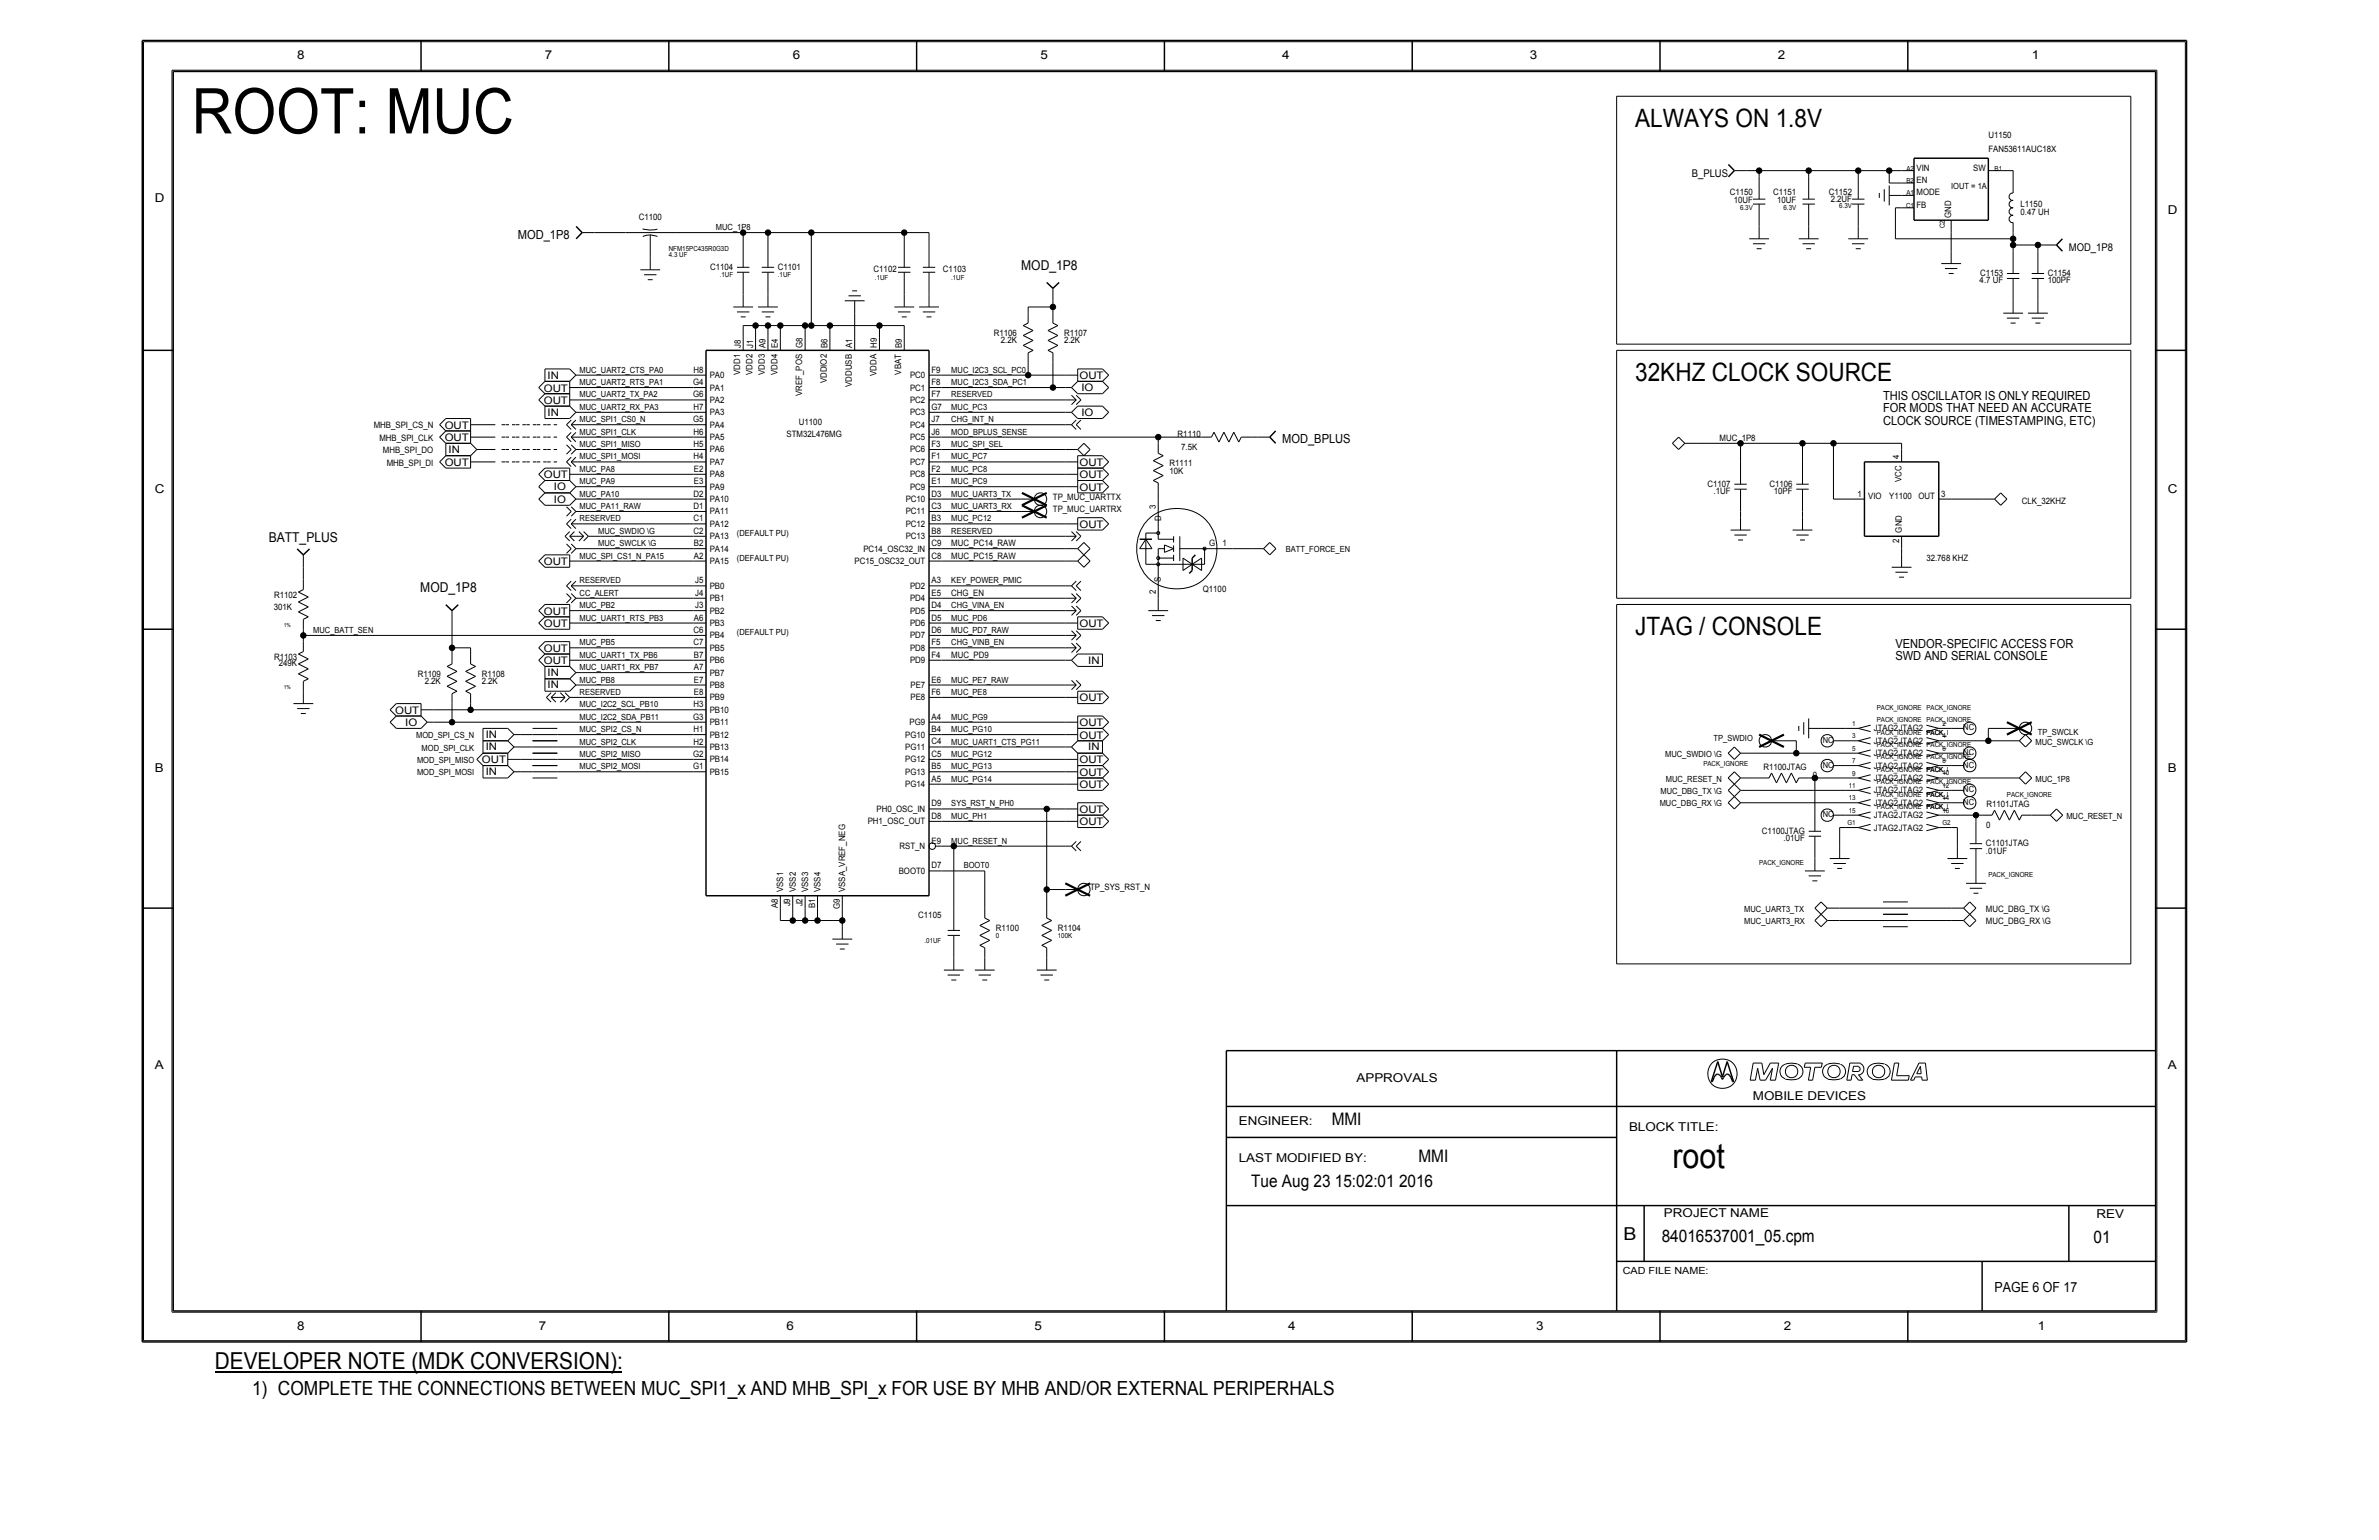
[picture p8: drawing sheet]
<svg xmlns="http://www.w3.org/2000/svg" width="432mm" height="279mm" viewBox="0 0 432 279" stroke-linecap="round" stroke-linejoin="round" font-family="sans-serif">
<defs><g id="words">
<text font-size="11.4" x="34.8" y="24.2">ROOT: MUC</text>
<text font-size="6.2" x="303.5" y="212">root</text>
<g font-size="4.6">
<text x="296.8" y="23.1">ALWAYS ON 1.8V</text>
<text x="296.8" y="69.2">32KHZ CLOCK SOURCE</text>
<text x="296.8" y="115.3">JTAG / CONSOLE</text>
</g>
<text font-size="4.2" x="39" y="248.4">DEVELOPER NOTE (MDK CONVERSION):</text>
<text font-size="3.5" x="45.7" y="253">1) COMPLETE THE CONNECTIONS BETWEEN MUC_SPI1_x AND MHB_SPI_x FOR USE BY MHB AND/OR EXTERNAL PERIPERHALS</text>
<text font-size="3.2" x="294.6" y="224.9">B</text>
<g font-size="3.1">
<text x="241.7" y="204.1">MMI</text>
<text x="227.1" y="215.4">Tue Aug 23 15:02:01 2016</text>
<text x="257.4" y="210.9">MMI</text>
<text x="301.6" y="225.3">84016537001_05.cpm</text>
<text x="380" y="225.5">01</text>
</g>
<g font-size="2.5">
<text x="185.4" y="48.9">MOD_1P8</text>
<text x="48.8" y="98.4">BATT_PLUS</text>
<text x="76.3" y="107.4">MOD_1P8</text>
<text x="362" y="234.5">PAGE 6 OF 17</text>
</g>
<g font-size="2.3">
<text x="94" y="43.3">MOD_1P8</text>
<text x="341.8" y="72.6">THIS OSCILLATOR IS ONLY REQUIRED</text>
<text x="341.8" y="74.8">FOR MODS THAT NEED AN ACCURATE</text>
<text x="341.8" y="77.1">CLOCK SOURCE (TIMESTAMPING, ETC)</text>
<text x="232.7" y="80.4">MOD_BPLUS</text>
<text x="344" y="117.5">VENDOR-SPECIFIC ACCESS FOR</text>
<text x="344" y="119.8">SWD AND SERIAL CONSOLE</text>
</g>
<g font-size="2.2">
<text x="53.9" y="10.7">8</text>
<text x="98.9" y="10.7">7</text>
<text x="143.9" y="10.7">6</text>
<text x="188.9" y="10.7">5</text>
<text x="232.7" y="10.7">4</text>
<text x="277.7" y="10.7">3</text>
<text x="322.7" y="10.7">2</text>
<text x="368.8" y="10.7">1</text>
<text x="28.1" y="36.6">D</text>
<text x="393.5" y="38.8">D</text>
<text x="28.1" y="89.4">C</text>
<text x="393.5" y="89.4">C</text>
<text x="28.1" y="140">B</text>
<text x="393.5" y="140">B</text>
<text x="28.1" y="194">A</text>
<text x="246.2" y="196.2">APPROVALS</text>
<text x="393.5" y="194">A</text>
<text x="318.2" y="199.6">MOBILE DEVICES</text>
<text x="224.8" y="204.1">ENGINEER:</text>
<text x="295.7" y="205.2">BLOCK TITLE:</text>
<text x="224.8" y="210.9">LAST MODIFIED BY:</text>
<text x="302" y="220.9">PROJECT NAME</text>
<text x="380.5" y="221">REV</text>
<text x="53.9" y="241.2">8</text>
<text x="97.8" y="241.2">7</text>
<text x="142.8" y="241.2">6</text>
<text x="187.7" y="241.2">5</text>
<text x="233.8" y="241.2">4</text>
<text x="278.8" y="241.2">3</text>
<text x="323.8" y="241.2">2</text>
<text x="369.9" y="241.2">1</text>
</g>
<g font-size="1.9">
<text x="307.1" y="32.1">B_PLUS</text>
<text x="375.5" y="45.6">MOD_1P8</text>
<text x="98.7" y="71">OUT</text>
<text x="99.4" y="68.7">IN</text>
<text x="195.9" y="68.8">OUT</text>
<text x="196.3" y="70.9">IO</text>
<text x="80.7" y="77.8">OUT</text>
<text x="98.7" y="73.3">OUT</text>
<text x="99.4" y="75.4">IN</text>
<text x="196.3" y="75.4">IO</text>
<text x="80.7" y="80">OUT</text>
<text x="81.4" y="82.2">IN</text>
<text x="80.7" y="84.5">OUT</text>
<text x="98.7" y="86.8">OUT</text>
<text x="100.5" y="88.9">IO</text>
<text x="195.9" y="84.5">OUT</text>
<text x="195.9" y="89">OUT</text>
<text x="195.9" y="86.8">OUT</text>
<text x="100.5" y="91.2">IO</text>
<text x="195.9" y="95.8">OUT</text>
<text x="98.7" y="102.5">OUT</text>
<text x="98.7" y="113.8">OUT</text>
<text x="98.7" y="111.5">OUT</text>
<text x="195.9" y="113.8">OUT</text>
<text x="98.7" y="118.3">OUT</text>
<text x="98.7" y="120.5">OUT</text>
<text x="99.4" y="124.9">IN</text>
<text x="99.4" y="122.7">IN</text>
<text x="197.5" y="120.4">IN</text>
<text x="71.7" y="129.5">OUT</text>
<text x="73.6" y="131.7">IO</text>
<text x="195.9" y="127.2">OUT</text>
<text x="195.9" y="131.7">OUT</text>
<text x="88.2" y="136.2">IN</text>
<text x="88.2" y="133.9">IN</text>
<text x="195.9" y="134">OUT</text>
<text x="197.5" y="136.2">IN</text>
<text x="87.5" y="138.5">OUT</text>
<text x="88.2" y="140.7">IN</text>
<text x="195.9" y="143">OUT</text>
<text x="195.9" y="140.7">OUT</text>
<text x="195.9" y="138.5">OUT</text>
<text x="195.9" y="147.5">OUT</text>
<text x="195.9" y="149.7">OUT</text>
</g>
<text font-size="1.8" x="294.6" y="231.1">CAD FILE NAME:</text>
<g font-size="1.6">
<text x="360.9" y="27.6">FAN53611AUC18X</text>
<text x="360.9" y="25.1">U1150</text>
<text x="314" y="35.5">C1150</text>
<text x="321.8" y="35.5">C1151</text>
<text x="332" y="35.5">C1152</text>
<text x="347.8" y="31">VIN</text>
<text x="347.8" y="33.2">EN</text>
<text x="347.8" y="35.5">MODE</text>
<text x="358.1" y="31">SW</text>
<text x="115.9" y="40">C1100</text>
<text x="314.7" y="36.8">10UF</text>
<text x="322.6" y="36.8">10UF</text>
<text x="332.3" y="36.6">2.2UF</text>
<text x="347.8" y="37.7">FB</text>
<text x="354.1" y="39.5" transform="rotate(-90 354.1 39.5)">GND</text>
<text x="366.7" y="39.1">0.47 UH</text>
<text x="366.7" y="37.5">L1150</text>
<text x="128.9" y="48.9">C1104</text>
<text x="141.2" y="48.9">C1101</text>
<text x="158.6" y="49.4">C1102</text>
<text x="171.2" y="49.3">C1103</text>
<text x="359.3" y="51.4">4.7 UF</text>
<text x="359.4" y="50.1">C1153</text>
<text x="371.7" y="51.4">100PF</text>
<text x="371.7" y="50.1">C1154</text>
<text x="134.4" y="63.1" transform="rotate(-90 134.4 63.1)">J8</text>
<text x="136.7" y="63.1" transform="rotate(-90 136.7 63.1)">J1</text>
<text x="138.9" y="63.1" transform="rotate(-90 138.9 63.1)">A9</text>
<text x="141.2" y="63.1" transform="rotate(-90 141.2 63.1)">E4</text>
<text x="145.7" y="63.1" transform="rotate(-90 145.7 63.1)">G8</text>
<text x="150.2" y="63.1" transform="rotate(-90 150.2 63.1)">B6</text>
<text x="154.7" y="63.1" transform="rotate(-90 154.7 63.1)">A1</text>
<text x="159.2" y="63.1" transform="rotate(-90 159.2 63.1)">H9</text>
<text x="163.7" y="63.1" transform="rotate(-90 163.7 63.1)">B9</text>
<text x="180.4" y="61">R1106</text>
<text x="181.7" y="62.3">2.2K</text>
<text x="193.1" y="62.3">2.2K</text>
<text x="193.1" y="61">R1107</text>
<text x="125.8" y="69.9">G4</text>
<text x="125.9" y="67.6">H8</text>
<text x="128.8" y="70.8">PA1</text>
<text x="128.8" y="68.6">PA0</text>
<text x="134.3" y="68" transform="rotate(-90 134.3 68)">VDD1</text>
<text x="136.6" y="68" transform="rotate(-90 136.6 68)">VDD2</text>
<text x="138.8" y="68" transform="rotate(-90 138.8 68)">VDD3</text>
<text x="141.1" y="68" transform="rotate(-90 141.1 68)">VDD4</text>
<text x="145.6" y="71.8" transform="rotate(-90 145.6 71.8)">VREF_POS</text>
<text x="150.1" y="69.5" transform="rotate(-90 150.1 69.5)">VDDIO2</text>
<text x="154.6" y="70.2" transform="rotate(-90 154.6 70.2)">VDDUSB</text>
<text x="159.1" y="68.2" transform="rotate(-90 159.1 68.2)">VDDA</text>
<text x="163.6" y="68" transform="rotate(-90 163.6 68)">VBAT</text>
<text x="165.2" y="68.6">PC0</text>
<text x="165.2" y="70.8">PC1</text>
<text x="169.1" y="69.9">F8</text>
<text x="169.1" y="67.6">F9</text>
<text x="67.8" y="77.7">MHB_SPI_CS_N</text>
<text x="125.8" y="72.1">G6</text>
<text x="125.8" y="76.6">G5</text>
<text x="125.9" y="74.4">H7</text>
<text x="128.8" y="75.3">PA3</text>
<text x="128.8" y="73.1">PA2</text>
<text x="128.8" y="77.6">PA4</text>
<text x="145" y="77.1">U1100</text>
<text x="165.2" y="77.6">PC4</text>
<text x="165.2" y="75.3">PC3</text>
<text x="165.2" y="73.1">PC2</text>
<text x="169.1" y="72.1">F7</text>
<text x="169.1" y="76.6">J7</text>
<text x="169.1" y="74.4">G7</text>
<text x="68.9" y="80">MHB_SPI_CLK</text>
<text x="69.5" y="82.2">MHB_SPI_DO</text>
<text x="125.9" y="78.9">H6</text>
<text x="125.9" y="81.1">H5</text>
<text x="125.9" y="83.4">H4</text>
<text x="128.8" y="82.1">PA6</text>
<text x="128.8" y="79.8">PA5</text>
<text x="142.8" y="79.3">STM32L476MG</text>
<text x="165.2" y="79.8">PC5</text>
<text x="165.2" y="82.1">PC6</text>
<text x="169.1" y="78.9">J6</text>
<text x="169.1" y="83.4">F1</text>
<text x="169.1" y="81.1">F3</text>
<text x="213.7" y="79.3">R1110</text>
<text x="214.4" y="81.6">7.5K</text>
<text x="312.1" y="80">MUC_1P8</text>
<text x="344.7" y="83.4" transform="rotate(-90 344.7 83.4)">4</text>
<text x="70.2" y="84.5">MHB_SPI_DI</text>
<text x="126" y="85.6">E2</text>
<text x="126" y="87.8">E3</text>
<text x="128.8" y="88.8">PA9</text>
<text x="128.8" y="86.6">PA8</text>
<text x="128.8" y="84.3">PA7</text>
<text x="165.2" y="88.8">PC9</text>
<text x="165.2" y="86.6">PC8</text>
<text x="165.2" y="84.3">PC7</text>
<text x="169.1" y="85.6">F2</text>
<text x="169.1" y="87.9">E1</text>
<text x="212.2" y="85.9">10K</text>
<text x="212.2" y="84.6">R1111</text>
<text x="309.9" y="88.3">C1107</text>
<text x="311" y="89.7">.1UF</text>
<text x="321.2" y="88.3">C1106</text>
<text x="322" y="89.7">10PF</text>
<text x="345.2" y="87.5" transform="rotate(-90 345.2 87.5)">VCC</text>
<text x="125.9" y="90.1">D2</text>
<text x="125.9" y="92.3">D1</text>
<text x="125.9" y="94.6">C1</text>
<text x="128.8" y="93.3">PA11</text>
<text x="128.8" y="91.1">PA10</text>
<text x="128.8" y="95.6">PA12</text>
<text x="164.4" y="91.1">PC10</text>
<text x="164.4" y="93.3">PC11</text>
<text x="164.4" y="95.6">PC12</text>
<text x="169.1" y="90.1">D3</text>
<text x="169.1" y="92.3">C3</text>
<text x="169.1" y="94.6">B3</text>
<text x="191.1" y="93">TP_MUC_UARTRX</text>
<text x="191.1" y="90.7">TP_MUC_UARTTX</text>
<text x="209.8" y="92.3" transform="rotate(-90 209.8 92.3)">3</text>
<text x="210.8" y="94.5" transform="rotate(-90 210.8 94.5)">D</text>
<text x="337.2" y="90.1">1</text>
<text x="339.1" y="90.6">VIO</text>
<text x="342.9" y="90.6">Y1100</text>
<text x="348.2" y="90.6">OUT</text>
<text x="352.3" y="90.1">3</text>
<text x="367" y="91.4">CLK_32KHZ</text>
<text x="125.9" y="96.8">C2</text>
<text x="126" y="99.1">B2</text>
<text x="126" y="101.3">A2</text>
<text x="128.8" y="97.8">PA13</text>
<text x="128.8" y="100.1">PA14</text>
<text x="156.7" y="100.1">PC14_OSC32_IN</text>
<text x="164.4" y="97.8">PC13</text>
<text x="169.1" y="101.3">C8</text>
<text x="169.1" y="96.8">B8</text>
<text x="169.1" y="99.1">C9</text>
<text x="172.7" y="99.1">MUC_PC14_RAW</text>
<text x="172.7" y="101.3">MUC_PC15_RAW</text>
<text x="219.5" y="99.1">G</text>
<text x="221.9" y="99.1">1</text>
<text x="344.7" y="98.5" transform="rotate(-90 344.7 98.5)">2</text>
<text x="345.2" y="96.6" transform="rotate(-90 345.2 96.6)">GND</text>
<text x="349.6" y="101.8">32.768 KHZ</text>
<text x="126.2" y="105.8">J5</text>
<text x="128.8" y="102.3">PA15</text>
<text x="128.8" y="106.8">PB0</text>
<text x="155.1" y="102.3">PC15_OSC32_OUT</text>
<text x="165.2" y="106.8">PD2</text>
<text x="169.1" y="105.8">A3</text>
<text x="209.8" y="107.8" transform="rotate(-90 209.8 107.8)">2</text>
<text x="210.7" y="105.6" transform="rotate(-90 210.7 105.6)">S</text>
<text x="218.3" y="107.4">Q1100</text>
<text x="49.7" y="110.7">301K</text>
<text x="49.7" y="108.5">R1102</text>
<text x="126" y="112.6">A6</text>
<text x="126.2" y="110.3">J3</text>
<text x="126.2" y="108.1">J4</text>
<text x="128.8" y="111.3">PB2</text>
<text x="128.8" y="109.1">PB1</text>
<text x="128.8" y="113.6">PB3</text>
<text x="165.2" y="109.1">PD4</text>
<text x="165.2" y="113.6">PD6</text>
<text x="165.2" y="111.3">PD5</text>
<text x="169.1" y="110.3">D4</text>
<text x="169.1" y="112.6">D5</text>
<text x="169.1" y="108.1">E5</text>
<text x="172.7" y="108.1">CHG_EN</text>
<text x="49.7" y="119.8">R1103</text>
<text x="125.9" y="114.8">C6</text>
<text x="125.9" y="117.1">C7</text>
<text x="126" y="119.3">B7</text>
<text x="128.8" y="118.1">PB5</text>
<text x="128.8" y="115.8">PB4</text>
<text x="165.2" y="118.1">PD8</text>
<text x="165.2" y="115.8">PD7</text>
<text x="169.1" y="114.8">D6</text>
<text x="169.1" y="117.1">F5</text>
<text x="169.1" y="119.3">F4</text>
<text x="172.7" y="119.3">MUC_PD9</text>
<text x="50.6" y="120.9">249K</text>
<text x="75.8" y="122.8">R1109</text>
<text x="77.1" y="124.1">2.2K</text>
<text x="87.4" y="122.8">R1108</text>
<text x="87.4" y="124.1">2.2K</text>
<text x="126" y="123.8">E7</text>
<text x="126" y="121.6">A7</text>
<text x="128.8" y="122.6">PB7</text>
<text x="128.8" y="124.8">PB8</text>
<text x="128.8" y="120.3">PB6</text>
<text x="165.2" y="120.3">PD9</text>
<text x="165.3" y="124.8">PE7</text>
<text x="169.1" y="123.8">E6</text>
<text x="125.8" y="130.6">G3</text>
<text x="125.9" y="128.3">H3</text>
<text x="126" y="126.1">E8</text>
<text x="128.8" y="131.6">PB11</text>
<text x="128.8" y="129.3">PB10</text>
<text x="128.8" y="127.1">PB9</text>
<text x="165.1" y="131.6">PG9</text>
<text x="165.3" y="127.1">PE8</text>
<text x="169.1" y="130.6">A4</text>
<text x="169.1" y="126.1">F6</text>
<text x="125.8" y="137.3">G2</text>
<text x="125.9" y="132.8">H1</text>
<text x="125.9" y="135.1">H2</text>
<text x="128.8" y="136.1">PB13</text>
<text x="128.8" y="133.8">PB12</text>
<text x="164.3" y="136.1">PG11</text>
<text x="164.3" y="133.8">PG10</text>
<text x="169.1" y="135.1">C4</text>
<text x="169.1" y="132.8">B4</text>
<text x="169.1" y="137.3">C5</text>
<text x="340.1" y="132.7">JTAG2JTAG2</text>
<text x="340.1" y="137.2">JTAG2JTAG2</text>
<text x="340.1" y="134.9">JTAG2JTAG2</text>
<text x="125.8" y="139.6">G1</text>
<text x="128.8" y="138.3">PB14</text>
<text x="128.8" y="140.6">PB15</text>
<text x="164.3" y="138.3">PG12</text>
<text x="164.3" y="140.6">PG13</text>
<text x="164.3" y="142.8">PG14</text>
<text x="169.1" y="141.8">A5</text>
<text x="169.1" y="139.6">B5</text>
<text x="320.1" y="139.7">R1100JTAG</text>
<text x="329" y="141.1">0</text>
<text x="340.1" y="141.7">JTAG2JTAG2</text>
<text x="340.1" y="143.9">JTAG2JTAG2</text>
<text x="340.1" y="139.4">JTAG2JTAG2</text>
<text x="157.5" y="149.6">PH1_OSC_OUT</text>
<text x="159.1" y="147.3">PH0_OSC_IN</text>
<text x="169.1" y="148.6">D8</text>
<text x="169.1" y="146.3">D9</text>
<text x="340.1" y="146.2">JTAG2JTAG2</text>
<text x="340.1" y="148.4">JTAG2JTAG2</text>
<text x="360.6" y="146.5">R1101JTAG</text>
<text x="163.3" y="154.1">RST_N</text>
<text x="169.1" y="153.1">E9</text>
<text x="319.8" y="151.3">C1100JTAG</text>
<text x="323.7" y="152.6">.01UF</text>
<text x="340.1" y="150.7">JTAG2JTAG2</text>
<text x="360.4" y="153.5">C1101JTAG</text>
<text x="360.4" y="154.9">.01UF</text>
<text x="360.5" y="150.1">0</text>
<text x="142.2" y="161.8" transform="rotate(-90 142.2 161.8)">VSS1</text>
<text x="144.4" y="161.8" transform="rotate(-90 144.4 161.8)">VSS2</text>
<text x="146.7" y="161.8" transform="rotate(-90 146.7 161.8)">VSS3</text>
<text x="148.9" y="161.8" transform="rotate(-90 148.9 161.8)">VSS4</text>
<text x="153.4" y="161.8" transform="rotate(-90 153.4 161.8)">VSSA_VREF_NEG</text>
<text x="163.1" y="158.6">BOOT0</text>
<text x="169.1" y="157.6">D7</text>
<text x="197.9" y="161.4">TP_SYS_RST_N</text>
<text x="141.2" y="164.7" transform="rotate(-90 141.2 164.7)">A8</text>
<text x="143.4" y="164.5" transform="rotate(-90 143.4 164.5)">J9</text>
<text x="145.7" y="164.5" transform="rotate(-90 145.7 164.5)">J2</text>
<text x="147.9" y="164.7" transform="rotate(-90 147.9 164.7)">B1</text>
<text x="152.4" y="164.9" transform="rotate(-90 152.4 164.9)">G9</text>
<text x="166.7" y="166.5">C1105</text>
<text x="360.4" y="165.4">MUC_DBG_TX \G</text>
<text x="360.4" y="167.7">MUC_DBG_RX \G</text>
<text x="180.8" y="168.9">R1100</text>
<text x="192" y="168.9">R1104</text>
</g>
<g font-size="1.5">
<text x="354.1" y="34.3">IOUT = 1A</text>
<text x="129.9" y="41.8">MUC_1P8</text>
<text x="105.2" y="67.6">MUC_UART2_CTS_PA0</text>
<text x="105.2" y="69.9">MUC_UART2_RTS_PA1</text>
<text x="172.7" y="67.6">MUC_I2C3_SCL_PC0</text>
<text x="172.7" y="69.9">MUC_I2C3_SDA_PC1</text>
<text x="105.2" y="76.6">MUC_SPI1_CS0_N</text>
<text x="105.2" y="72.1">MUC_UART2_TX_PA2</text>
<text x="105.2" y="74.4">MUC_UART2_RX_PA3</text>
<text x="172.7" y="74.4">MUC_PC3</text>
<text x="172.7" y="76.6">CHG_INT_N</text>
<text x="172.7" y="72.1">RESERVED</text>
<text x="105.2" y="78.9">MUC_SPI1_CLK</text>
<text x="105.2" y="83.4">MUC_SPI1_MOSI</text>
<text x="105.2" y="81.1">MUC_SPI1_MISO</text>
<text x="172.7" y="83.4">MUC_PC7</text>
<text x="172.7" y="81.1">MUC_SPI_SEL</text>
<text x="172.7" y="78.9">MOD_BPLUS_SENSE</text>
<text x="105.2" y="87.9">MUC_PA9</text>
<text x="105.2" y="85.6">MUC_PA8</text>
<text x="172.7" y="87.9">MUC_PC9</text>
<text x="172.7" y="85.6">MUC_PC8</text>
<text x="105.2" y="94.6">RESERVED</text>
<text x="105.2" y="92.3">MUC_PA11_RAW</text>
<text x="105.2" y="90.1">MUC_PA10</text>
<text x="172.7" y="92.4">MUC_UART3_RX</text>
<text x="172.7" y="90.1">MUC_UART3_TX</text>
<text x="172.7" y="94.6">MUC_PC12</text>
<text x="105.2" y="101.3">MUC_SPI_CS1_N_PA15</text>
<text x="108.6" y="96.8">MUC_SWDIO \G</text>
<text x="108.6" y="99.1">MUC_SWCLK \G</text>
<text x="133.8" y="101.8">(DEFAULT PU)</text>
<text x="133.8" y="97.3">(DEFAULT PU)</text>
<text x="172.7" y="96.8">RESERVED</text>
<text x="233.4" y="100.2">BATT_FORCE_EN</text>
<text x="105.2" y="105.8">RESERVED</text>
<text x="172.7" y="105.8">KEY_POWER_PMIC</text>
<text x="105.2" y="110.3">MUC_PB2</text>
<text x="105.2" y="112.6">MUC_UART1_RTS_PB3</text>
<text x="105.2" y="108.1">CC_ALERT</text>
<text x="172.7" y="110.3">CHG_VINA_EN</text>
<text x="172.7" y="112.6">MUC_PD6</text>
<text x="56.9" y="114.8">MUC_BATT_SEN</text>
<text x="105.2" y="117.1">MUC_PB5</text>
<text x="105.2" y="119.3">MUC_UART1_TX_PB6</text>
<text x="133.8" y="115.3">(DEFAULT PU)</text>
<text x="172.7" y="114.8">MUC_PD7_RAW</text>
<text x="172.7" y="117.1">CHG_VINB_EN</text>
<text x="105.2" y="121.6">MUC_UART1_RX_PB7</text>
<text x="105.2" y="123.8">MUC_PB8</text>
<text x="172.7" y="123.8">MUC_PE7_RAW</text>
<text x="105.2" y="128.3">MUC_I2C2_SCL_PB10</text>
<text x="105.2" y="130.6">MUC_I2C2_SDA_PB11</text>
<text x="105.2" y="126.1">RESERVED</text>
<text x="172.7" y="130.6">MUC_PG9</text>
<text x="172.7" y="126.1">MUC_PE8</text>
<text x="75.5" y="134">MOD_SPI_CS_N</text>
<text x="76.5" y="136.2">MOD_SPI_CLK</text>
<text x="105.2" y="132.8">MUC_SPI2_CS_N</text>
<text x="105.2" y="135.1">MUC_SPI2_CLK</text>
<text x="105.2" y="137.3">MUC_SPI2_MISO</text>
<text x="172.7" y="137.3">MUC_PG12</text>
<text x="172.7" y="135.1">MUC_UART1_CTS_PG11</text>
<text x="172.7" y="132.8">MUC_PG10</text>
<text x="302.2" y="137.3">MUC_SWDIO \G</text>
<text x="311" y="134.4">TP_SWDIO</text>
<text x="330.9" y="134.8">NC</text>
<text x="356.4" y="132.5">NC</text>
<text x="356.4" y="137">NC</text>
<text x="369.4" y="135.1">MUC_SWCLK \G</text>
<text x="369.9" y="133.3">TP_SWCLK</text>
<text x="75.7" y="140.7">MOD_SPI_MOSI</text>
<text x="75.7" y="138.4">MOD_SPI_MISO</text>
<text x="105.2" y="139.6">MUC_SPI2_MOSI</text>
<text x="172.7" y="139.6">MUC_PG13</text>
<text x="172.7" y="141.8">MUC_PG14</text>
<text x="302.4" y="141.8">MUC_RESET_N</text>
<text x="330.9" y="139.3">NC</text>
<text x="356.4" y="143.8">NC</text>
<text x="356.4" y="139.3">NC</text>
<text x="369.4" y="141.8">MUC_1P8</text>
<text x="172.7" y="146.3">SYS_RST_N_PH0</text>
<text x="172.7" y="148.6">MUC_PH1</text>
<text x="301.2" y="146.3">MUC_DBG_RX \G</text>
<text x="301.4" y="144.1">MUC_DBG_TX \G</text>
<text x="330.9" y="148.3">NC</text>
<text x="356.4" y="146">NC</text>
<text x="375.1" y="148.6">MUC_RESET_N</text>
<text x="172.7" y="153.1">MUC_RESET_N</text>
<text x="174.9" y="157.6">BOOT0</text>
<text x="316.6" y="165.4">MUC_UART3_TX</text>
<text x="316.6" y="167.7">MUC_UART3_RX</text>
</g>
<g font-size="1.3">
<text x="346" y="31">A2</text>
<text x="346" y="33.2">B2</text>
<text x="346" y="35.5">A1</text>
<text x="362" y="31">B1</text>
<text x="315.8" y="38.2">6.3V</text>
<text x="323.7" y="38.2">6.3V</text>
<text x="333.8" y="37.7">6.3V</text>
<text x="346" y="37.7">C1</text>
<text x="353" y="41.4" transform="rotate(-90 353 41.4)">C2</text>
<text x="121.4" y="45.6">NFM15PC435R0G3D</text>
<text x="121.4" y="46.7">4.3 UF</text>
<text x="130.6" y="50.3">.1UF</text>
<text x="141.2" y="50.3">.1UF</text>
<text x="158.8" y="50.7">.1UF</text>
<text x="172.6" y="50.8">.1UF</text>
<text x="336.2" y="131.7">1</text>
<text x="340.7" y="131">PACK_IGNORE PACK IGNORE</text>
<text x="340.7" y="128.8">PACK_IGNORE PACK_IGNORE</text>
<text x="352.6" y="131.7">2</text>
<text x="352.7" y="131">_</text>
<text x="336.2" y="134">3</text>
<text x="336.2" y="136.2">5</text>
<text x="340.7" y="135.5">PACK_IGNORE PACK IGNORE</text>
<text x="340.7" y="133.3">PACK_IGNORE PACK_I</text>
<text x="340.7" y="137.8">PACK_IGNORE PACK IGNORE</text>
<text x="352.6" y="134">4</text>
<text x="352.6" y="136.2">6</text>
<text x="352.7" y="133.3">_</text>
<text x="352.7" y="137.8">_</text>
<text x="352.7" y="135.5">_</text>
<text x="309.2" y="138.9">PACK_IGNORE</text>
<text x="335.6" y="142.9">11</text>
<text x="336.2" y="138.4">7</text>
<text x="336.2" y="140.7">9</text>
<text x="340.7" y="142.3">PACK_IGNORE PACK_IGNORE</text>
<text x="340.7" y="140">PACK_IGNORE PACK_I</text>
<text x="352" y="140">K_</text>
<text x="352.6" y="142.9">12</text>
<text x="352.6" y="138.4">8</text>
<text x="352.6" y="140.7">10</text>
<text x="335.3" y="149.7">G1</text>
<text x="335.6" y="145.2">13</text>
<text x="335.6" y="147.4">15</text>
<text x="340.7" y="146.8">PACK_IGNORE PACK_I</text>
<text x="340.7" y="144.5">PACK_IGNORE PACK_I</text>
<text x="352" y="146.8">K_</text>
<text x="352" y="144.5">K_</text>
<text x="352.6" y="145.2">14</text>
<text x="352.6" y="147.4">16</text>
<text x="352.6" y="149.7">G2</text>
<text x="364.3" y="144.5">PACK_IGNORE</text>
<text x="319.3" y="156.9">PACK_IGNORE</text>
<text x="360.9" y="159.1">PACK_IGNORE</text>
<text x="167.8" y="171">.01UF</text>
<text x="180.8" y="170.2">0</text>
<text x="192" y="170.2">100K</text>
</g>
<g font-size="1">
<text x="51.5" y="113.8">1%</text>
<text x="51.5" y="125">1%</text>
</g>
</g></defs>
<g fill="none" stroke="#000" stroke-width=".18">
<path d="M26 7.6v235.6zM26 7.6h370.6zM31.2 12.7v225.4zM31.2 12.7h360.3zM293.4 17.5h93.4zM293.4 17.5v44.9zM386.8 17.5v44.9zM391.5 12.7v225.4zM396.6 7.6v235.6zM314.8 31h2.2zM317 31h2.3zM318.2 36.1h2.2z"/>
<path d="M318.2 37h2.2zM319.3 31h9zM319.3 31v1.1zM319.3 37v4.1zM319.3 32.1v4zM327.2 36.1h2.2zM327.2 37h2.2zM328.3 31v1.1zM328.3 37v4.1zM328.3 32.1v4zM328.3 31h9zM336.2 36.1h2.2z"/>
<path d="M336.2 37h2.2zM337.3 31v1.1zM337.3 37v4.1zM337.3 32.1v4zM337.3 31h5.6zM341.1 35v.9zM342 34.3v2.3zM342.9 31v2.2zM342.9 35.5h2.3zM342.9 33.7v3.6zM342.9 31h2.3zM342.9 33.2h2.3z"/>
<path d="M344 37.7v5.6zM344 37.7h1.2zM345.2 37.7h2.2zM345.2 31h2.2zM345.2 33.2h2.2zM345.2 35.5h2.2zM354.1 40v2.2zM360.9 31h2.2zM363.1 31h2.3zM365.4 31v2.2zM365.4 33.2v1.8zM365.4 35a.66 .66 0 0 0-.7 .7 .66 .66 0 0 0 .7 .7"/>
<path d="M365.4 37.7a.66 .66 0 0 0-.7 .7 .66 .66 0 0 0 .7 .7M365.4 39.1a.66 .66 0 0 0-.7 .6 .66 .66 0 0 0 .7 .7M365.4 36.4a.66 .66 0 0 0-.7 .7 .66 .66 0 0 0 .7 .6M105.7 42.2h2.2zM107.9 42.2h5.6zM113.5 42.2h9zM116.2 48.9h3.6zM116.6 41.5l1.4 .2 1.3-.1M116.7 42.9a3.2 3.2 0 0 1 2.6 0M116.9 49.8h2.2zM117.6 50.7h.9zM118 42.6v4.1z"/>
<path d="M118 46.7v2.2zM122.5 42.2h12.4zM133.1 55.7h3.6zM133.8 49.4h2.2zM133.8 56.6h2.2zM133.8 48.5h2.2zM134.4 57.5h.9zM134.9 42.2h4.5zM134.9 42.2v2.2zM134.9 59.1h2.2zM134.9 59.1v2.2zM134.9 49.4v4z"/>
<path d="M134.9 44.4v4.1zM134.9 53.4v2.3zM137.1 59.1h2.3zM137.1 59.1v2.2zM137.6 55.7h3.6zM138.3 49.4h2.2zM138.3 48.5h2.2zM138.3 56.6h2.2zM138.9 57.5h.9zM139.4 42.2h7.9zM139.4 42.2v2.2zM139.4 59.1v2.2z"/>
<path d="M139.4 49.4v4zM139.4 44.4v4.1zM139.4 53.4v2.3zM139.4 59.1h2.2zM141.6 59.1v2.2zM141.6 59.1h4.5zM146.1 59.1h1.2zM146.1 59.1v2.2zM147.3 42.2h16.8zM147.3 42.2v16.9zM147.3 59.1h3.3zM150.6 59.1h9z"/>
<path d="M150.6 59.1v2.2zM153.3 54.6h3.6zM154 53.7h2.3zM154.7 52.8h.9zM155.1 56.8v4.5zM155.1 54.6v2.2zM159.6 59.1v2.2zM159.6 59.1h4.5zM162.3 55.7h3.6zM163 49.4h2.2zM163 48.5h2.2zM163 56.6h2.2z"/>
<path d="M163.7 57.5h.9zM164.1 42.2h4.5zM164.1 42.2v2.2zM164.1 59.1v2.2zM164.1 49.4v4zM164.1 44.4v4.1zM164.1 53.4v2.3zM166.8 55.7h3.6zM167.5 49.4h2.2zM167.5 48.5h2.2zM167.5 56.6h2.2zM168.2 57.5h.9z"/>
<path d="M168.6 42.2v2.2zM168.6 49.4v4zM168.6 44.4v4.1zM168.6 53.4v2.3zM185.7 59.1l1.8 .9zM185.7 59.1l.9-.5zM186.6 55.7h4.5zM186.6 55.7v1.1zM186.6 56.8v1.8zM190.2 60l1.8 .9zM190.2 60l1.8-.9zM191.1 58.6l.9 .5z"/>
<path d="M191.1 55.7v1.1zM191.1 54.6v1.1zM191.1 52.3v2.3zM191.1 56.8v1.8zM317.5 43.3h3.6zM318.2 44.2h2.2zM318.8 45.1h.9zM319.3 41.1v2.2zM326.5 43.3h3.6zM327.2 44.2h2.2zM327.8 45.1h.9zM328.3 41.1v2.2z"/>
<path d="M335.5 43.3h3.6zM336.2 44.2h2.2zM336.8 45.1h.9zM337.3 41.1v2.2zM344 43.3h21.4zM352.3 47.8h3.6zM353 48.7h2.3zM353.7 49.6h.9zM354.1 42.2v3.4zM354.1 45.6v2.2zM363.6 56.8h3.6zM364.3 49.6h2.2z"/>
<path d="M364.3 50.5h2.2zM364.3 57.7h2.2zM364.9 58.6h.9zM365.4 44.4h4.5zM365.4 43.3v1.1zM365.4 44.4v1.2zM365.4 42.2v1.1zM365.4 40.4v1.8zM365.4 50.5v4.1zM365.4 45.6v4zM365.4 54.6v2.2zM368.1 56.8h3.6z"/>
<path d="M368.8 50.5h2.2zM368.8 57.7h2.2zM368.8 49.6h2.2zM369.4 58.6h.9zM369.9 44.4v1.2zM369.9 54.6v2.2zM369.9 50.5v4.1zM369.9 45.6v4zM369.9 44.4h1.1zM371 44.4h2.3zM79.8 79.3l1.1 1.1zM79.8 77.1l1.1 1.1z"/>
<path d="M80.9 78.2l-1.1 1.1zM80.9 75.9l-1.1 1.2zM80.9 78.2h4.5zM80.9 75.9h4.5zM85.4 79.3h2.3zM85.4 78.2v2.2zM85.4 77.1h2.3zM85.4 75.9v2.3zM87.7 79.3h2.2zM87.7 77.1h2.2zM97.8 70.3l1.1 1.1zM97.8 72.6l1.1 1.1z"/>
<path d="M98.9 69.2h4.5zM98.9 71.4h4.5zM98.9 73.7h4.5zM98.9 69.2l-1.1 1.1zM98.9 71.4l-1.1 1.2zM98.9 73.7v2.2zM98.9 75.9h4.5zM98.9 66.9h4.5zM98.9 66.9v2.3zM102.8 79.3l.9-.8zM102.8 77.1l.9-.9zM102.8 79.3l.9 .9z"/>
<path d="M102.8 77.1l.9 .8zM103.4 70.3h2.3zM103.4 69.2v2.2zM103.4 72.6h2.3zM103.4 71.4v2.3zM103.4 73.7l1.1 1.1zM103.4 66.9l1.1 1.2zM103.7 79.3h2zM103.7 79.3l.8-.8zM103.7 77.1h2zM103.7 77.1l.8-.9zM103.7 79.3l.8 .9z"/>
<path d="M103.7 77.1l.8 .8zM104.5 74.8l-1.1 1.1zM104.5 68.1l-1.1 1.1zM104.5 74.8h1.2zM104.5 68.1h1.2zM105.7 70.3h20.2zM105.7 74.8h20.2zM105.7 72.6h20.2zM105.7 68.1h20.2zM105.7 79.3h20.2zM105.7 77.1h20.2zM125.9 68.1h2.2z"/>
<path d="M125.9 70.3h2.2zM125.9 72.6h2.2zM125.9 74.8h2.2zM125.9 79.3h2.2zM125.9 77.1h2.2zM134.9 61.3v2.3zM137.1 61.3v2.3zM139.4 61.3v2.3zM141.6 61.3v2.3zM146.1 61.3v2.3zM150.6 61.3v2.3zM155.1 61.3v2.3z"/>
<path d="M159.6 61.3v2.3zM164.1 61.3v2.3zM168.6 77.1h2.3zM168.6 79.3h2.3zM168.6 74.8h2.3zM168.6 72.6h2.3zM168.6 70.3h2.3zM168.6 68.1h2.3zM170.9 74.8h22.5zM170.9 77.1h22.5zM170.9 68.1h15.7zM170.9 70.3h20.2z"/>
<path d="M170.9 79.3h39.3zM170.9 72.6h22.5zM185.7 60.9l1.8 .9zM185.7 62.7l1.8-.9zM185.7 60.9l1.8-.9zM185.7 62.7l1.8 .9zM186.6 64l.9-.4zM186.6 68.1h6.8zM186.6 65.8v2.3zM186.6 64v1.8zM190.2 63.6l1.8-.9zM190.2 61.8l1.8-.9z"/>
<path d="M190.2 61.8l1.8 .9zM190.2 63.6l.9 .4zM191.1 70.3h2.3zM191.1 65.8v4.5zM191.1 64v1.8zM193.4 68.1h2.2zM193.4 72.6h1.9zM193.4 74.8h1.1zM193.4 77.1h1.1zM193.4 70.3h1.1zM194.5 74.8l1.1 1.1zM194.5 73.4l.8-.8z"/>
<path d="M194.5 77.1l.8 .8zM194.5 70.3l1.1 1.1zM194.5 71.7l.8 .9zM195.3 76.2l-.8 .9zM195.3 73.4l.9-.8zM195.3 77.1l.9 .8zM195.3 71.7l.9 .9zM195.6 75.9h4.5zM195.6 73.7h4.5zM195.6 73.7l-1.1 1.1zM195.6 66.9h4.5zM195.6 69.2h4.5z"/>
<path d="M195.6 66.9v2.3zM195.6 71.4h4.5zM195.6 69.2l-1.1 1.1zM196.2 76.2l-.9 .9zM200.1 73.7l1.1 1.1zM200.1 66.9l1.1 1.2zM200.1 69.2l1.1 1.1zM201.2 74.8l-1.1 1.1zM201.2 68.1l-1.1 1.1zM201.2 70.3l-1.1 1.1zM210.2 79.3h7.9zM210.2 79.3v1.1z"/>
<path d="M218.1 79.3h1.8zM220.3 78.4l.9 1.8zM220.3 78.4l-.4 .9zM222.1 78.4l-.9 1.8zM222.1 78.4l.9 1.8zM223.9 78.4l.9 1.8zM223.9 78.4l-.9 1.8zM225.3 79.3h1.8zM225.3 79.3l-.5 .9zM227.1 79.3h1.1zM228.2 79.3h2.3zM293.4 62.4h93.4z"/>
<path d="M293.4 63.6h93.4zM293.4 63.6v44.9zM304.7 79.3l-1.2 1.1zM304.7 79.3l1.1 1.1zM386.8 63.6v44.9zM79.8 83.8l1.1 1.1zM80.9 80.4h4.5zM80.9 80.4v2.3zM80.9 82.7h4.5zM80.9 82.7l-1.1 1.1zM80.9 84.9h4.5zM85.4 80.4l1.1 1.2z"/>
<path d="M85.4 83.8h2.3zM85.4 82.7v2.2zM86.5 81.6l-1.1 1.1zM86.5 81.6h1.2zM87.7 83.8h2.2zM87.7 81.6h2.2zM97.8 90.5l1.1 1.2zM97.8 88.3l1.1 1.1zM97.8 86.1l1.1 1.1zM98.9 91.7h4.5zM98.9 89.4h4.5zM98.9 87.2h4.5z"/>
<path d="M98.9 84.9h4.5zM98.9 89.4l-1.1 1.1zM98.9 87.2l-1.1 1.1zM98.9 84.9l-1.1 1.2zM102.6 97.3l.8-.9zM102.6 97.3l.8 .9zM102.8 80.7l.9 .9zM102.8 83.8l.9-.9zM102.8 91.9l.9 .9zM102.8 98.7l.9 .8zM102.8 95l.9-.8zM102.8 83.8l.9 .9z"/>
<path d="M102.8 95l.9 .9zM103.4 97.3l.9-.9zM103.4 89.4l1.1 1.1zM103.4 87.2l1.1 1.1zM103.4 86.1h2.3zM103.4 84.9v2.3zM103.4 97.3l.9 .9zM103.4 97.3h2.5zM103.7 81.6l-.9 .8zM103.7 80.7l.8 .9zM103.7 83.8h2zM103.7 83.8l.8-.9z"/>
<path d="M103.7 92.8l-.9 .9zM103.7 91.9l.8 .9zM103.7 99.5l-.9 .9zM103.7 98.7l.8 .8zM103.7 95h2zM103.7 95l.8-.8zM103.7 83.8l.8 .9zM103.7 95l.8 .9zM104.5 81.6l-.8 .8zM104.5 81.6h1.2zM104.5 92.8l-.8 .9zM104.5 92.8h1.2z"/>
<path d="M104.5 99.5l-.8 .9zM104.5 99.5h1.2zM104.5 90.5h1.2zM104.5 90.5l-1.1 1.2zM104.5 88.3h1.2zM104.5 88.3l-1.1 1.1zM105.1 98.2l.8-.9zM105.1 96.4l.8 .9zM105.7 90.5h20.2zM105.7 92.8h20.2zM105.7 95h20.2zM105.7 88.3h20.2z"/>
<path d="M105.7 86.1h20.2zM105.7 81.6h20.2zM105.7 83.8h20.2zM105.7 99.5h20.2zM105.9 98.2l.9-.9zM105.9 96.4l.9 .9zM106.8 97.3h2.2zM109 97.3h16.9zM125.9 86.1h2.2zM125.9 83.8h2.2zM125.9 81.6h2.2zM125.9 88.3h2.2z"/>
<path d="M125.9 90.5h2.2zM125.9 95h2.2zM125.9 97.3h2.2zM125.9 92.8h2.2zM125.9 99.5h2.2zM168.6 99.5h2.3zM168.6 97.3h2.3zM168.6 95h2.3zM168.6 92.8h2.3zM168.6 88.3h2.3zM168.6 90.5h2.3zM168.6 86.1h2.3z"/>
<path d="M168.6 83.8h2.3zM168.6 81.6h2.3zM170.9 83.8h22.5zM170.9 88.3h22.5zM170.9 95h22.5zM170.9 86.1h22.5zM170.9 81.6h22.5zM170.9 92.8h14.6zM170.9 99.5h22.5zM170.9 97.3h22.5zM170.9 90.5h14.6zM185.5 92.8h2.2z"/>
<path d="M185.5 90.5h2.2zM193.4 83.8h2.2zM193.4 88.3h2.2zM193.4 95h2.2zM193.4 86.1h2.2zM193.4 97.3h1.9zM193.4 81.6h2.2zM193.4 99.5h2.2zM194.5 98.2l.8-.9zM194.5 96.4l.8 .9zM195.3 98.2l.9-.9zM195.3 96.4l.9 .9z"/>
<path d="M195.6 81.6l1.1 1.1zM195.6 81.6l1.1-1.2zM195.6 82.7h4.5zM195.6 84.9h4.5zM195.6 82.7v2.2zM195.6 87.2h4.5zM195.6 89.4h4.5zM195.6 87.2v2.2zM195.6 93.9h4.5zM195.6 96.2h4.5zM195.6 93.9v2.3zM195.6 84.9v2.3z"/>
<path d="M195.6 99.5l1.1 1.2zM195.6 99.5l1.1-1.1zM196.7 80.4l1.2 1.2zM196.7 98.4l1.2 1.1zM196.7 82.7l1.2-1.1zM197.9 99.5l-1.2 1.2zM200.1 82.7l1.1 1.1zM200.1 87.2l1.1 1.1zM200.1 93.9l1.1 1.1zM200.1 84.9l1.1 1.2zM201.2 83.8l-1.1 1.1zM201.2 88.3l-1.1 1.1z"/>
<path d="M201.2 95l-1.1 1.2zM201.2 86.1l-1.1 1.1zM206.9 99.5h2.2zM208 96.7h2.2zM208 97.8l-1.1 1.7zM208 96.7v5.7zM208 97.8l1.1 1.7zM208.6 94.1a7.5 7.5 0 0 1 11.5 1.9 7.3 7.3 0 0 1-.6 7.9 7.3 7.3 0 0 1-7.4 2.8 7.3 7.3 0 0 1-5-10.7l.7-1zM209.3 83.6l1.8 .9zM209.3 87.2l1.8-.9zM209.3 85.4l1.8-.9zM209.3 85.4l1.8 .9z"/>
<path d="M209.3 83.6l1.8-.9zM209.3 87.2l.9 .4zM210 96.5h.4v.4h-.4zM210.2 82.2l.9 .5zM210.2 89.4v1.1zM210.2 90.5v7.3zM210.2 99.5v9zM210.2 97.8h2.8zM210.2 80.4v1.8zM210.2 87.6v1.8zM210.2 99.5h1.1zM211.3 98.9v1.3z"/>
<path d="M211.3 98.9l1.7 .6zM213 97.3v1.1zM213 99v1.1zM214.1 97.3v4.5zM214.1 99.5h9.6zM218.4 99.4h.4v.3h-.4zM218.6 99.5v2.9zM223.7 99.5h3.4zM227.1 99.5h2.2zM229.3 99.5l1.2 1.2zM229.3 99.5l1.2-1.1zM230.5 98.4l1.1 1.1z"/>
<path d="M231.6 99.5l-1.1 1.2zM303.5 80.4l1.2 1.2zM305.8 80.4l-1.1 1.2zM305.8 80.4h2.2zM308 80.4h7.9zM314.1 96.2h3.6zM314.8 87.9h2.2zM314.8 88.8h2.2zM314.8 97.1h2.2zM315.5 98h.9zM315.9 92.8v1.1zM315.9 80.4h11.3z"/>
<path d="M315.9 80.4v3.4zM315.9 88.8v4zM315.9 83.8v4.1zM315.9 93.9v2.3zM325.4 96.2h3.6zM326 87.9h2.3zM326 88.8h2.3zM326 97.1h2.3zM326.7 98h.9zM327.2 92.8v1.1zM327.2 80.4h5.6zM327.2 80.4v3.4z"/>
<path d="M327.2 88.8v4zM327.2 83.8v4.1zM327.2 93.9v2.3zM332.8 80.4h12.4zM332.8 80.4v10.1zM332.8 90.5h3.4zM336.2 90.5h2.2zM345.2 99.5v1.2zM345.2 80.4v1.2zM345.2 97.3v2.2zM345.2 81.6v2.2zM351.9 90.5h2.2z"/>
<path d="M354.1 90.5h5.7zM359.8 90.5h2.2zM362 90.5l1.1 1.2zM362 90.5l1.1-1.1zM363.1 89.4l1.2 1.1zM364.3 90.5l-1.2 1.2zM54.2 109.2l1.8 .9zM54.2 111l1.8-.9zM54.2 107.4l1.8 .9zM54.2 118.7l1.8 .9zM54.2 109.2l1.8-.9zM54.2 111l1.8 .9z"/>
<path d="M54.2 107.4l.9-.4zM54.2 118.7l.9-.5zM55.1 112.4l.9-.5zM55.1 102.9v2.3zM55.1 115.3h70.8zM55.1 114.2v1.1zM55.1 115.3v1.1zM55.1 100.7v2.2zM55.1 105.2v1.8zM55.1 112.4v1.8zM55.1 116.4v1.8zM82 117.5h3.4z"/>
<path d="M82 113v4.5zM82 117.5v1.2zM82 110.8v2.2zM82 118.7v1.8zM85.4 117.5v1.2zM85.4 118.7v1.8zM97.8 113l1.1 1.2zM97.8 117.5l1.1 1.2zM97.8 119.8l1.1 1.1zM97.8 110.8l1.1 1.1zM97.8 101.8l1.1 1.1zM98.9 111.9h4.5z"/>
<path d="M98.9 114.2h4.5zM98.9 116.4h4.5zM98.9 118.7h4.5zM98.9 109.7h4.5zM98.9 100.7h4.5zM98.9 102.9h4.5zM98.9 111.9l-1.1 1.1zM98.9 116.4l-1.1 1.1zM98.9 118.7l-1.1 1.1zM98.9 109.7l-1.1 1.1zM98.9 100.7l-1.1 1.1zM102.8 107.7l.9 .8z"/>
<path d="M102.8 106.3l.9-.9zM102.8 106.3l.9 .8zM103.4 113h2.3zM103.4 111.9v2.3zM103.4 117.5h2.3zM103.4 116.4v2.3zM103.4 119.8h2.3zM103.4 118.7v2.2zM103.4 110.8h2.3zM103.4 109.7v2.2zM103.4 101.8h2.3zM103.4 100.7v2.2z"/>
<path d="M103.7 108.5l-.9 .9zM103.7 107.7l.8 .8zM103.7 106.3h2zM103.7 106.3l.8-.9zM103.7 106.3l.8 .8zM104.5 108.5l-.8 .9zM104.5 108.5h1.2zM105.7 113h20.2zM105.7 119.8h20.2zM105.7 117.5h20.2zM105.7 110.8h20.2zM105.7 101.8h20.2z"/>
<path d="M105.7 106.3h20.2zM105.7 108.5h20.2zM125.9 108.5h2.2zM125.9 106.3h2.2zM125.9 113h2.2zM125.9 110.8h2.2zM125.9 115.3h2.2zM125.9 117.5h2.2zM125.9 119.8h2.2zM125.9 101.8h2.2zM168.6 101.8h2.3zM168.6 117.5h2.3z"/>
<path d="M168.6 119.8h2.3zM168.6 115.3h2.3zM168.6 110.8h2.3zM168.6 113h2.3zM168.6 106.3h2.3zM168.6 108.5h2.3zM170.9 106.3h22.5zM170.9 119.8h22.5zM170.9 113h22.5zM170.9 101.8h22.5zM170.9 108.5h22.5zM170.9 110.8h22.5z"/>
<path d="M170.9 115.3h22.5zM170.9 117.5h22.5zM193.4 113h2.2zM193.4 108.5h1.9zM193.4 115.3h1.9zM193.4 117.5h1.9zM193.4 110.8h1.9zM193.4 101.8h2.2zM193.4 119.8h1.1zM193.4 106.3h1.1zM194.5 119.8l1.1 1.1zM194.5 109.4l.8-.9z"/>
<path d="M194.5 116.1l.8-.8zM194.5 118.4l.8-.9zM194.5 111.6l.8-.8zM194.5 106.3l.8 .8zM194.5 107.7l.8 .8zM194.5 114.4l.8 .9zM194.5 116.7l.8 .8zM194.5 109.9l.8 .9zM195.3 105.4l-.8 .9zM195.3 109.4l.9-.9zM195.3 116.1l.9-.8zM195.3 118.4l.9-.9z"/>
<path d="M195.3 111.6l.9-.8zM195.3 106.3l.9 .8zM195.3 107.7l.9 .8zM195.3 114.4l.9 .9zM195.3 116.7l.9 .8zM195.3 109.9l.9 .9zM195.6 118.7h4.5zM195.6 101.8l1.1 1.1zM195.6 101.8l1.1-1.1zM195.6 118.7l-1.1 1.1zM195.6 111.9h4.5zM195.6 114.2h4.5z"/>
<path d="M195.6 111.9v2.3zM196.2 105.4l-.9 .9zM196.7 100.7l1.2 1.1zM196.7 102.9l1.2-1.1zM200.1 118.7v2.2zM200.1 111.9l1.1 1.1zM201.2 113l-1.1 1.2zM208 102.4h10.6zM208.4 110.8h3.6zM209.1 111.7h2.2zM209.8 112.6h.9zM210 102.2h.4v.4h-.4z"/>
<path d="M210 101.1h.4v.3h-.4zM210.2 108.5v2.3zM210.2 101.3h2.8zM211.3 100.2l1.7-.7zM213 100.7v1.1zM214.7 101.3v2.2zM214.7 101.3l1.7 1.1zM214.7 103.5l1.7-1.1zM216.4 102.4l1.7 1.1zM216.4 102.4l1.7-1.1zM218.1 101.3v2.2zM293.4 109.7h93.4z"/>
<path d="M293.4 109.7v65.2zM293.4 108.5h93.4zM343.4 102.9h3.5zM344 103.8h2.3zM344.7 104.7h.9zM345.2 100.7v2.2zM386.8 109.7v65.2zM53.3 127.7h3.6zM53.9 128.6h2.3zM54.2 120.5l1.8 .9zM54.2 122.3l1.8-.9zM54.2 120.5l1.8-.9z"/>
<path d="M54.2 122.3l1.8 .9zM54.6 129.5h.9zM55.1 123.6l.9-.4zM55.1 123.6v1.8zM55.1 125.4v2.3zM70.8 131l1.1 1.2zM70.8 128.8l1.1 1.1zM71.9 129.9l-1.1 1.1zM71.9 127.7l-1.1 1.1zM71.9 132.2h4.5zM71.9 129.9h4.5zM71.9 127.7h4.5z"/>
<path d="M76.4 129.9l1.1 1.1zM76.4 128.8h2.3zM76.4 127.7v2.2zM77.5 131h1.2zM77.5 131l-1.1 1.2zM78.7 128.8h6.7zM78.7 131h3.3zM81.1 122.7l1.8 .9zM81.1 124.5l1.8-.9zM81.1 120.9l1.8 .9zM81.1 122.7l1.8-.9zM81.1 124.5l1.8 .9z"/>
<path d="M81.1 120.9l.9-.4zM82 125.9l.9-.5zM82 131h43.9zM82 127.7v3.3zM82 125.9v1.8zM84.5 121.8l1.8 .9zM84.5 125.4l1.8-.9zM84.5 123.6l1.8-.9zM84.5 123.6l1.8 .9zM84.5 121.8l1.8-.9zM84.5 125.4l.9 .5zM85.4 120.5l.9 .4z"/>
<path d="M85.4 128.8h40.5zM85.4 127.7v1.1zM85.4 125.9v1.8zM86.5 137.8l1.2 1.1zM87.7 136.6l-1.2 1.2zM87.7 138.9h4.5zM87.7 138.9v2.2zM87.7 134.4h4.5zM87.7 134.4v2.2zM87.7 136.6h4.5zM87.7 132.2h4.5zM87.7 132.2v2.2z"/>
<path d="M92.2 137.8h2.2zM92.2 136.6v2.3zM92.2 138.9l1.1 1.1zM92.2 134.4l1.1 1.1zM92.2 132.2l1.1 1.1zM93.3 135.5l-1.1 1.1zM93.3 133.3l-1.1 1.1zM93.3 135.5h1.1zM93.3 133.3h1.1zM94.4 135.5h2.3zM94.4 137.8h2.3zM94.4 133.3h2.3z"/>
<path d="M96.7 138.9h4.5zM96.7 137.8h4.5zM96.7 136.6h4.5zM96.7 135.5h4.5zM96.7 134.4h4.5zM96.7 133.3h4.5zM96.7 132.2h4.5zM98.9 120.9h4.5zM98.9 123.2h4.5zM98.9 123.2v2.2zM98.9 125.4h4.5zM98.9 120.9v2.3z"/>
<path d="M99.2 126.5l.8-.8zM99.2 126.5l.8 .9zM100 126.5l.9-.8zM100 126.5l.9 .9zM100 126.5h2.6zM101.2 135.5h24.7zM101.2 137.8h24.7zM101.2 133.3h24.7zM101.7 127.4l.9-.9zM101.7 125.7l.9 .8zM102.6 127.4l.8-.9zM102.6 125.7l.8 .8z"/>
<path d="M103.4 123.2l1.1 1.1zM103.4 120.9l1.1 1.1zM103.4 126.5h2.3zM104.5 124.3l-1.1 1.1zM104.5 122l-1.1 1.2zM104.5 124.3h1.2zM104.5 122h1.2zM105.7 124.3h20.2zM105.7 122h20.2zM105.7 126.5h20.2zM125.9 126.5h2.2zM125.9 131h2.2z"/>
<path d="M125.9 124.3h2.2zM125.9 122h2.2zM125.9 128.8h2.2zM125.9 137.8h2.2zM125.9 135.5h2.2zM125.9 133.3h2.2zM168.6 137.8h2.3zM168.6 135.5h2.3zM168.6 133.3h2.3zM168.6 131h2.3zM168.6 126.5h2.3zM168.6 124.3h2.3z"/>
<path d="M170.9 126.5h22.5zM170.9 137.8h22.5zM170.9 135.5h22.5zM170.9 133.3h22.5zM170.9 131h22.5zM170.9 124.3h22.5zM193.4 126.5h2.2zM193.4 137.8h2.2zM193.4 133.3h2.2zM193.4 131h2.2zM193.4 124.3h1.9zM193.4 135.5h1.1z"/>
<path d="M194.5 125.1l.8-.8zM194.5 135.5l1.1 1.1zM194.5 123.4l.8 .9zM195.3 125.1l.9-.8zM195.3 123.4l.9 .9zM195.6 120.9h4.5zM195.6 134.4h4.5zM195.6 136.6h4.5zM195.6 125.4h4.5zM195.6 127.7h4.5zM195.6 125.4v2.3zM195.6 138.9h4.5z"/>
<path d="M195.6 138.9v2.2zM195.6 136.6v2.3zM195.6 134.4l-1.1 1.1zM195.6 132.2h4.5zM195.6 132.2v2.2zM195.6 129.9h4.5zM195.6 129.9v2.3zM200.1 125.4l1.1 1.1zM200.1 138.9l1.1 1.1zM200.1 136.6l1.1 1.2zM200.1 134.4v2.2zM200.1 132.2l1.1 1.1z"/>
<path d="M200.1 129.9l1.1 1.1zM201.2 126.5l-1.1 1.2zM201.2 137.8l-1.1 1.1zM201.2 133.3l-1.1 1.1zM201.2 131l-1.1 1.2zM313.7 136.6l1.1 1.2zM314.8 135.5l-1.1 1.1zM314.8 135.5l1.1 1.1zM315.9 136.6l-1.1 1.2zM315.9 136.6h2.3zM318.2 136.6h7.8zM321.5 134.4h2.3z"/>
<path d="M323.8 134.4h2.2zM326 136.6h9zM326 134.4v2.2zM326.5 131.7v.9zM327.4 131v2.3zM328.3 132.2h2.2zM328.3 130.4v3.6zM330.5 132.2h4.5zM332.8 138.9h2.2zM332.8 134.4h2.2zM335 132.2h2.3zM335 138.9h2.3z"/>
<path d="M335 136.6h2.3zM335 134.4h2.3zM337.3 132.2l2.2-.6zM337.3 132.2l2.2 .5zM337.3 138.9l2.2-.6zM337.3 138.9l2.2 .6zM337.3 136.6l2.2-.5zM337.3 136.6l2.2 .6zM337.3 134.4l2.2-.6zM337.3 134.4l2.2 .6zM349.6 131.6l2.3 .6zM349.6 132.7l2.3-.5z"/>
<path d="M349.6 136.1l2.3 .5zM349.6 137.2l2.3-.6zM349.6 133.8l2.3 .6zM349.6 135l2.3-.6zM349.6 138.3l2.3 .6zM349.6 139.5l2.3-.6zM351.9 132.2h2.2zM351.9 136.6h2.2zM351.9 134.4h2.2zM351.9 138.9h2.2zM354.1 134.4h6.8zM354.1 138.9h2.3z"/>
<path d="M354.1 132.2h2.3zM354.1 136.6h2.3zM360.9 132.2v2.2zM360.9 132.2h3.4zM360.9 134.4h3.4zM364.3 134.4h2.2zM364.3 132.2h2.2zM366.5 134.4l1.1 1.1zM367.6 133.3l-1.1 1.1zM367.6 133.3l1.2 1.1zM368.8 134.4l-1.2 1.1zM87.7 141.1h4.5z"/>
<path d="M93.3 140l-1.1 1.1zM93.3 140h1.1zM94.4 140h2.3zM96.7 140h4.5zM96.7 141.1h4.5zM101.2 140h24.7zM125.9 140h2.2zM168.6 149h2.3zM168.6 158h2.3zM168.6 146.8h2.3zM168.6 142.3h2.3zM168.6 140h2.3z"/>
<path d="M169.7 153.5h1.2zM170.9 158h7.8zM170.9 149h22.5zM170.9 142.3h22.5zM170.9 140h22.5zM170.9 146.8h19.1zM170.9 153.5h2.2zM173.1 153.5h20.3zM173.1 153.5v11.3zM178.7 158v6.8zM190 146.8h3.4zM190 146.8v14.6z"/>
<path d="M193.4 146.8h2.2zM193.4 149h2.2zM193.4 142.3h2.2zM193.4 140h2.2zM193.4 153.5h1.1zM194.5 153.5l.8 .9zM195.3 152.7l-.8 .8zM195.3 153.5l.9 .9zM195.6 145.6h4.5zM195.6 147.9h4.5zM195.6 145.6v2.3zM195.6 150.1h4.5z"/>
<path d="M195.6 147.9v2.2zM195.6 141.1h4.5zM195.6 143.4h4.5zM195.6 141.1v2.3zM196.2 152.7l-.9 .8zM200.1 145.6l1.1 1.2zM200.1 147.9l1.1 1.1zM200.1 141.1l1.1 1.2zM201.2 146.8l-1.1 1.1zM201.2 149l-1.1 1.1zM201.2 142.3l-1.1 1.1zM201.2 140l-1.1 1.1z"/>
<path d="M313.7 145.6l1.1 1.2zM313.7 143.4l1.1 1.1zM313.7 141.1l1.1 1.2zM314.8 144.5l-1.1 1.1zM314.8 142.3l-1.1 1.1zM314.8 140l-1.1 1.1zM314.8 144.5l1.1 1.1zM314.8 142.3l1.1 1.1zM314.8 140l1.1 1.1zM315.9 145.6l-1.1 1.2zM315.9 143.4l-1.1 1.1zM315.9 141.1l-1.1 1.2z"/>
<path d="M315.9 145.6h2.3zM315.9 143.4h2.3zM315.9 141.1h2.3zM318.2 145.6h16.8zM318.2 143.4h16.8zM318.2 141.1h1.1zM319.3 141.1h1.8zM321.5 140.2l.9 1.8zM321.5 140.2l-.4 .9zM323.3 140.2l-.9 1.8zM323.3 140.2l.9 1.8zM325.1 140.2l.9 1.8z"/>
<path d="M325.1 140.2l-.9 1.8zM326.5 141.1h1.8zM326.5 141.1l-.5 .9zM327.6 158h3.6zM328.3 158.9h2.2zM328.3 151.7h2.2zM328.3 141.1h1.1zM328.3 150.8h2.2zM329 159.8h.9zM329.4 141.1h5.6zM329.4 141.1v5.7zM329.4 155.8v2.2z"/>
<path d="M329.4 151.7v4.1zM329.4 146.8v4zM332.1 155.8h3.6zM332.8 147.9h2.2zM332.8 156.7h2.2zM333.5 157.6h.9zM333.9 150.1v3.4zM333.9 153.5v2.3zM333.9 150.1h1.1zM335 141.1h2.3zM335 143.4h2.3zM335 150.1h2.3z"/>
<path d="M335 145.6h2.3zM335 147.9h2.3zM337.3 141.1l2.2-.5zM337.3 141.1l2.2 .6zM337.3 143.4l2.2-.6zM337.3 143.4l2.2 .6zM337.3 150.1l2.2-.5zM337.3 150.1l2.2 .6zM337.3 145.6l2.2-.5zM337.3 145.6l2.2 .6zM337.3 147.9l2.2-.6zM337.3 147.9l2.2 .6z"/>
<path d="M349.6 144l2.3-.6zM349.6 142.8l2.3 .6zM349.6 140.6l2.3 .5zM349.6 141.7l2.3-.6zM349.6 147.3l2.3 .6zM349.6 148.5l2.3-.6zM349.6 145.1l2.3 .5zM349.6 146.2l2.3-.6zM349.6 149.6l2.3 .5zM349.6 150.7l2.3-.6zM351.9 141.1h2.2zM351.9 143.4h2.2z"/>
<path d="M351.9 147.9h2.2zM351.9 145.6h2.2zM351.9 150.1h2.2zM353.5 155.8h3.6zM354.1 141.1h10.2zM354.1 147.9h4.5zM354.1 145.6h2.3zM354.1 143.4h2.3zM354.1 150.1h1.2zM354.1 156.7h2.3zM354.8 157.6h.9zM355.3 150.1v3.4z"/>
<path d="M355.3 153.5v2.3zM357.5 154h2.3zM357.5 153.1h2.3zM358.6 147.9v1.1zM358.6 154v4zM358.6 149v4.1zM358.6 158v2.3zM358.6 147.9h1.2zM359.8 147.9h1.8zM362 147l.9 1.8zM362 147l-.4 .9zM363.8 147l-.9 1.8z"/>
<path d="M363.8 147l.9 1.8zM364.3 141.1h2.2zM365.6 147l.9 1.8zM365.6 147l-.9 1.8zM366.5 141.1l1.1 1.2zM367 147.9h1.8zM367 147.9l-.5 .9zM367.6 140l-1.1 1.1zM367.6 140l1.2 1.1zM368.8 147.9h1.1zM368.8 141.1l-1.2 1.2zM369.9 147.9h2.2z"/>
<path d="M372.1 147.9l1.2 1.1zM372.1 147.9l1.2-1.1zM373.3 146.8l1.1 1.1zM374.4 147.9l-1.1 1.1zM141.6 167h2.3zM141.6 164.8v2.2zM141.6 162.5v2.3zM143.9 167h2.2zM143.9 164.8v2.2zM143.9 162.5v2.3zM146.1 164.8v2.2zM146.1 162.5v2.3z"/>
<path d="M146.1 167h2.3zM148.4 167h4.5zM148.4 164.8v2.2zM148.4 162.5v2.3zM151.1 170.4h3.6zM151.8 171.3h2.2zM152.4 172.2h.9zM152.9 164.8v2.2zM152.9 167v1.1zM152.9 162.5v2.3zM152.9 168.1v2.3zM171.3 176h3.6z"/>
<path d="M172 168.8h2.2zM172 169.7h2.2zM172 176.9h2.2zM172.7 177.8h.9zM173.1 169.7v4.1zM173.1 164.8v4zM173.1 173.8v2.2zM176.9 176h3.6zM177.6 176.9h2.3zM177.8 167.9l1.8 .9zM177.8 171.5l1.8-.9zM177.8 169.7l1.8-.9z"/>
<path d="M177.8 169.7l1.8 .9zM177.8 167.9l1.8-.9zM177.8 171.5l.9 .5zM178.3 177.8h.9zM178.7 166.6l.9 .4zM178.7 173.8v2.2zM178.7 164.8v1.8zM178.7 172v1.8zM188.2 176h3.6zM188.9 176.9h2.2zM189.1 167.9l1.8 .9zM189.1 171.5l1.8-.9z"/>
<path d="M189.1 169.7l1.8-.9zM189.1 169.7l1.8 .9zM189.1 167.9l1.8-.9zM189.1 171.5l.9 .5zM189.5 177.8h.9zM190 161.4h3.4zM190 166.6l.9 .4zM190 161.4v3.4zM190 173.8v2.2zM190 164.8v1.8zM190 172v1.8zM193.4 161.4h2.2z"/>
<path d="M293.4 174.9h93.4zM329.4 167l1.1 1.1zM329.4 164.8l1.1 1.1zM330.5 165.9l-1.1 1.1zM330.5 163.6l-1.1 1.2zM330.5 165.9l1.2 1.1zM330.5 163.6l1.2 1.2zM331.7 167h2.2zM331.7 164.8h2.2zM331.7 167l-1.2 1.1zM331.7 164.8l-1.2 1.1zM333.9 167h7.9z"/>
<path d="M333.9 164.8h7.9zM341.8 167h4.5zM341.8 165.9h4.5zM341.8 168.1h4.5zM341.8 164.8h4.5zM341.8 163.6h4.5zM346.3 167h7.8zM346.3 164.8h7.8zM354.1 167h2.3zM354.1 164.8h2.3zM356.4 167l1.1 1.1zM356.4 164.8l1.1 1.1z"/>
<path d="M356.4 164.8l1.1-1.2zM356.8 160.3h3.6zM357.5 165.9l-1.1 1.1zM357.5 165.9l1.1 1.1zM357.5 163.6l1.1 1.2zM357.5 161.2h2.3zM358.2 162.1h.9zM358.6 167l-1.1 1.1zM358.6 164.8l-1.1 1.1zM317.7 196h.9zM318.2 192.9h1.6zM318.2 192.9l-.5 3.1z"/>
<path d="M319 193.8l-.4 2.2zM319 193.8l.5 2.2zM319.5 196h1zM319.8 192.9l.3 2.1zM321.3 192.9h1.5zM321.3 192.9l-1.2 2.1zM321.3 196h1zM321.7 193.8l-.4 2.2zM321.7 193.8l-1.2 2.2zM322.8 192.9l-.5 3.1zM324 193.1a1.42 1.42 0 0 0-.9 1.3 1.42 1.42 0 0 0 .9 1.3M326.3 193h-.2a3.6 3.6 0 0 0-2.1 .1"/>
<path d="M326.3 193.1a1.44 1.44 0 0 1 .9 1.7 1.44 1.44 0 0 1-1.5 1.1l-1.6-.1M327.5 193.6h1.1zM327.7 192.9h3.1zM327.7 192.9l-.2 .7zM328.2 196h.8zM328.6 193.6l-.4 2.4zM329.4 193.6l-.4 2.4zM329.4 193.6h1.2zM330.8 192.9l-.2 .7zM334 193a2.65 2.65 0 0 0-3 .7 1.44 1.44 0 0 0 .7 2M334 195.7l-1.2 .2-1.1-.1M334 193.1a1.4 1.4 0 0 1 1 1.3 1.4 1.4 0 0 1-1 1.3"/>
<path d="M335.2 196h.8zM335.8 192.9h1.9zM335.8 192.9l-.6 3.1zM336.2 195l-.2 1zM336.2 195h.4zM336.2 194.4h1.1zM336.4 193.5h.9zM336.4 193.5l-.2 .9zM336.6 195l.7 1zM337.3 193.5a.44 .44 0 0 1 .3 .5 .44 .44 0 0 1-.3 .4M337.3 195l.8 1zM337.3 195h.4z"/>
<path d="M337.3 196h.8zM337.6 193a1.1 1.1 0 0 1 .7 1 1.1 1.1 0 0 1-.7 1M342 193a2.65 2.65 0 0 0-2.9 .7 1.44 1.44 0 0 0 .7 2M342.1 195.7l-1.3 .2-1-.1M342.1 193.1a1.4 1.4 0 0 1 1 1.3 1.4 1.4 0 0 1-1 1.3M343.3 196h3.1zM343.8 192.9h.9zM343.8 192.9l-.5 3.1zM344.3 195.2h2.2zM344.7 192.9l-.4 2.3zM346.5 195.2l-.1 .8zM346.8 196h.6z"/>
<path d="M347.6 195.4h1.2zM347.6 195.4l-.2 .6zM347.9 194.8h.8zM348.3 192.9l-1.5 3.1zM348.3 192.9h1.2zM348.6 193.5l-.7 1.3zM348.6 193.5l.1 1.3zM348.8 195.4l.1 .6zM348.9 196h.9zM349.5 192.9l.3 3.1zM31.2 238.1h360.3zM26 243.2h370.6z"/>
<circle cx="188.9" cy="92.8" r="1.13"/>
<circle cx="188.9" cy="90.6" r="1.13"/>
<circle cx="320.4" cy="134.4" r="1.13"/>
<circle cx="331.7" cy="138.9" r="1.13"/>
<circle cx="331.7" cy="134.4" r="1.13"/>
<circle cx="357.5" cy="136.7" r="1.13"/>
<circle cx="357.5" cy="132.2" r="1.13"/>
<circle cx="357.5" cy="138.9" r="1.13"/>
<circle cx="367.6" cy="132.2" r="1.13"/>
<circle cx="169.2" cy="153.5" r=".59"/>
<circle cx="331.7" cy="147.9" r="1.13"/>
<circle cx="357.5" cy="145.7" r="1.13"/>
<circle cx="357.5" cy="143.4" r="1.13"/>
<circle cx="196.7" cy="161.4" r="1.13"/>
<circle cx="312.6" cy="194.8" r="2.68"/>
<circle cx="325.2" cy="194.4" r="1.13"/>
<circle cx="332.9" cy="194.4" r="1.13"/>
<circle cx="341" cy="194.4" r="1.13"/>
</g>
<path d="M91 79.3h10.2zM91 77.1h10.2zM91 83.8h10.2zM91 81.6h10.2z" fill="none" stroke="#000" stroke-width=".18" stroke-dasharray=".6 1.3" stroke-linecap="butt"/>
<g fill="#000" stroke="#000" stroke-width=".18">
<circle cx="319.3" cy="31" r=".49"/>
<circle cx="328.3" cy="31" r=".49"/>
<circle cx="337.3" cy="31" r=".49"/>
<circle cx="342.9" cy="31" r=".49"/>
<circle cx="134.9" cy="42.2" r=".49"/>
<circle cx="137.1" cy="59.1" r=".49"/>
<circle cx="139.4" cy="59.1" r=".49"/>
<circle cx="139.4" cy="42.2" r=".49"/>
<circle cx="141.6" cy="59.1" r=".49"/>
<circle cx="146.1" cy="59.1" r=".49"/>
<circle cx="147.3" cy="42.2" r=".49"/>
<circle cx="147.3" cy="59.1" r=".49"/>
<circle cx="150.6" cy="59.1" r=".49"/>
<circle cx="159.6" cy="59.1" r=".49"/>
<circle cx="164.1" cy="42.2" r=".49"/>
<circle cx="191.1" cy="55.7" r=".49"/>
<circle cx="365.4" cy="44.4" r=".49"/>
<circle cx="365.4" cy="43.3" r=".49"/>
<circle cx="369.9" cy="44.4" r=".49"/>
<circle cx="186.6" cy="68.1" r=".49"/>
<circle cx="191.1" cy="70.3" r=".49"/>
<circle cx="210.2" cy="79.3" r=".49"/>
<circle cx="315.9" cy="80.4" r=".49"/>
<circle cx="327.2" cy="80.4" r=".49"/>
<circle cx="332.8" cy="80.4" r=".49"/>
<circle cx="55.1" cy="115.3" r=".49"/>
<circle cx="82" cy="117.5" r=".49"/>
<circle cx="82" cy="131" r=".49"/>
<circle cx="85.4" cy="128.8" r=".49"/>
<circle cx="326" cy="136.6" r=".49"/>
<circle cx="360.9" cy="134.4" r=".49"/>
<circle cx="173.1" cy="153.5" r=".49"/>
<circle cx="190" cy="146.8" r=".49"/>
<circle cx="329.4" cy="141.1" r=".49"/>
<circle cx="358.6" cy="147.9" r=".49"/>
<circle cx="143.9" cy="167" r=".49"/>
<circle cx="146.1" cy="167" r=".49"/>
<circle cx="148.4" cy="167" r=".49"/>
<circle cx="152.9" cy="167" r=".49"/>
<circle cx="190" cy="161.4" r=".49"/>
</g>
<g fill="none" stroke="#000" stroke-width=".27">
<path d="M25.8 7.3h371.1zM25.8 7.3v236.2zM31.4 13v224.8zM31.4 13h359.9zM76.4 7.3v5.7zM121.4 7.3v5.7zM166.4 7.3v5.7zM211.3 7.3v5.7zM256.3 7.3v5.7zM301.3 7.3v5.7zM346.3 7.3v5.7zM391.3 13v224.8z"/>
<path d="M396.9 7.3v236.2zM313.7 29.8l1.1 1.2zM314.8 31l-1.1 1.1zM347.4 40h13.5zM347.4 28.7h13.5zM347.4 28.7v11.3zM360.9 28.7v11.3zM104.6 41.1l1.1 1.1zM105.7 42.2l-1.1 1.1zM190 51.2l1.1 1.1zM191.1 52.3l1.1-1.1zM373.3 44.4l1 1.2z"/>
<path d="M374.3 43.3l-1 1.1zM25.8 63.6h5.6zM128.1 63.6v98.9zM128.1 63.6h40.5zM168.6 63.6v98.9zM230.5 79.3l1 1.1zM231.5 78.2l-1 1.1zM391.3 63.6h5.6zM53.9 99.6l1.2 1.1zM206.9 97.8h2.2zM338.4 83.8v13.5zM338.4 97.3h13.5z"/>
<path d="M338.4 83.8h13.5zM351.9 83.8v13.5zM25.8 114.2h5.6zM55.1 100.7l1.1-1.1zM80.9 109.7l1.1 1.1zM82 110.8l1.2-1.1zM216.4 101.3l.6-.6zM216.4 103.5l-.6 .5zM216.4 101.3v2.2zM391.3 114.2h5.6zM25.8 164.8h5.6zM128.1 162.5h40.5z"/>
<path d="M391.3 164.8h5.6zM222.6 190.6v47.2zM222.6 190.6h168.7zM293.4 190.6v47.2zM310.6 196.2h.2zM310.9 196l-.1 .2zM311.1 195.5l-.2 .5zM311.3 195.2l-.2 .3zM311.5 195l-.2 .2zM311.5 195l.2-.1zM311.7 194.9h.2zM311.8 192.6l.8 2.8z"/>
<path d="M311.8 192.6l-1.2 3.6zM311.9 194.9l.1 .1zM312 195l.3 .2zM312.3 195.2l.2 .3zM312.5 195.5l.1 .3zM312.8 195.5l-.2 .3zM313 195.2l-.2 .3zM313.2 195l.2-.1zM313.2 195l-.2 .2zM313.4 194.9h.2zM313.5 192.6l-.9 2.8zM313.5 192.6l1.2 3.6z"/>
<path d="M313.6 194.9l.2 .1zM313.8 195l.2 .2zM314 195.2l.2 .3zM314.2 195.5l.2 .5zM314.4 196l.1 .2zM314.5 196.2h.2zM222.6 200.7h168.7zM222.6 218.7h168.7zM222.6 206.4h70.8zM298.4 218.7v10.1zM375.5 218.7v10.1zM31.4 237.8h359.9z"/>
<path d="M76.4 237.8v5.7zM121.4 237.8v5.7zM166.4 237.8v5.7zM211.3 237.8v5.7zM256.3 237.8v5.7zM293.4 228.8h97.9zM301.3 237.8v5.7zM346.3 237.8v5.7zM359.8 228.8v9zM25.8 243.5h371.1z"/>
</g>
<path d="M185.5 93.9l4.5-2.2zM185.5 91.7l4.5 2.2zM185.5 91.7l4.5-2.3zM185.5 89.4l4.5 2.3zM319.3 135.5l4.5-2.2zM319.3 133.3l4.5 2.2zM364.3 133.3l4.5-2.3zM364.3 131l4.5 2.3zM193.4 162.5l4.5-2.2zM193.4 160.3l4.5 2.2z" fill="none" stroke="#000" stroke-width=".4"/>
<path d="M39.2 248.9h73.7" fill="none" stroke="#000" stroke-width=".31"/>
<use href="#words"/>
</svg>
